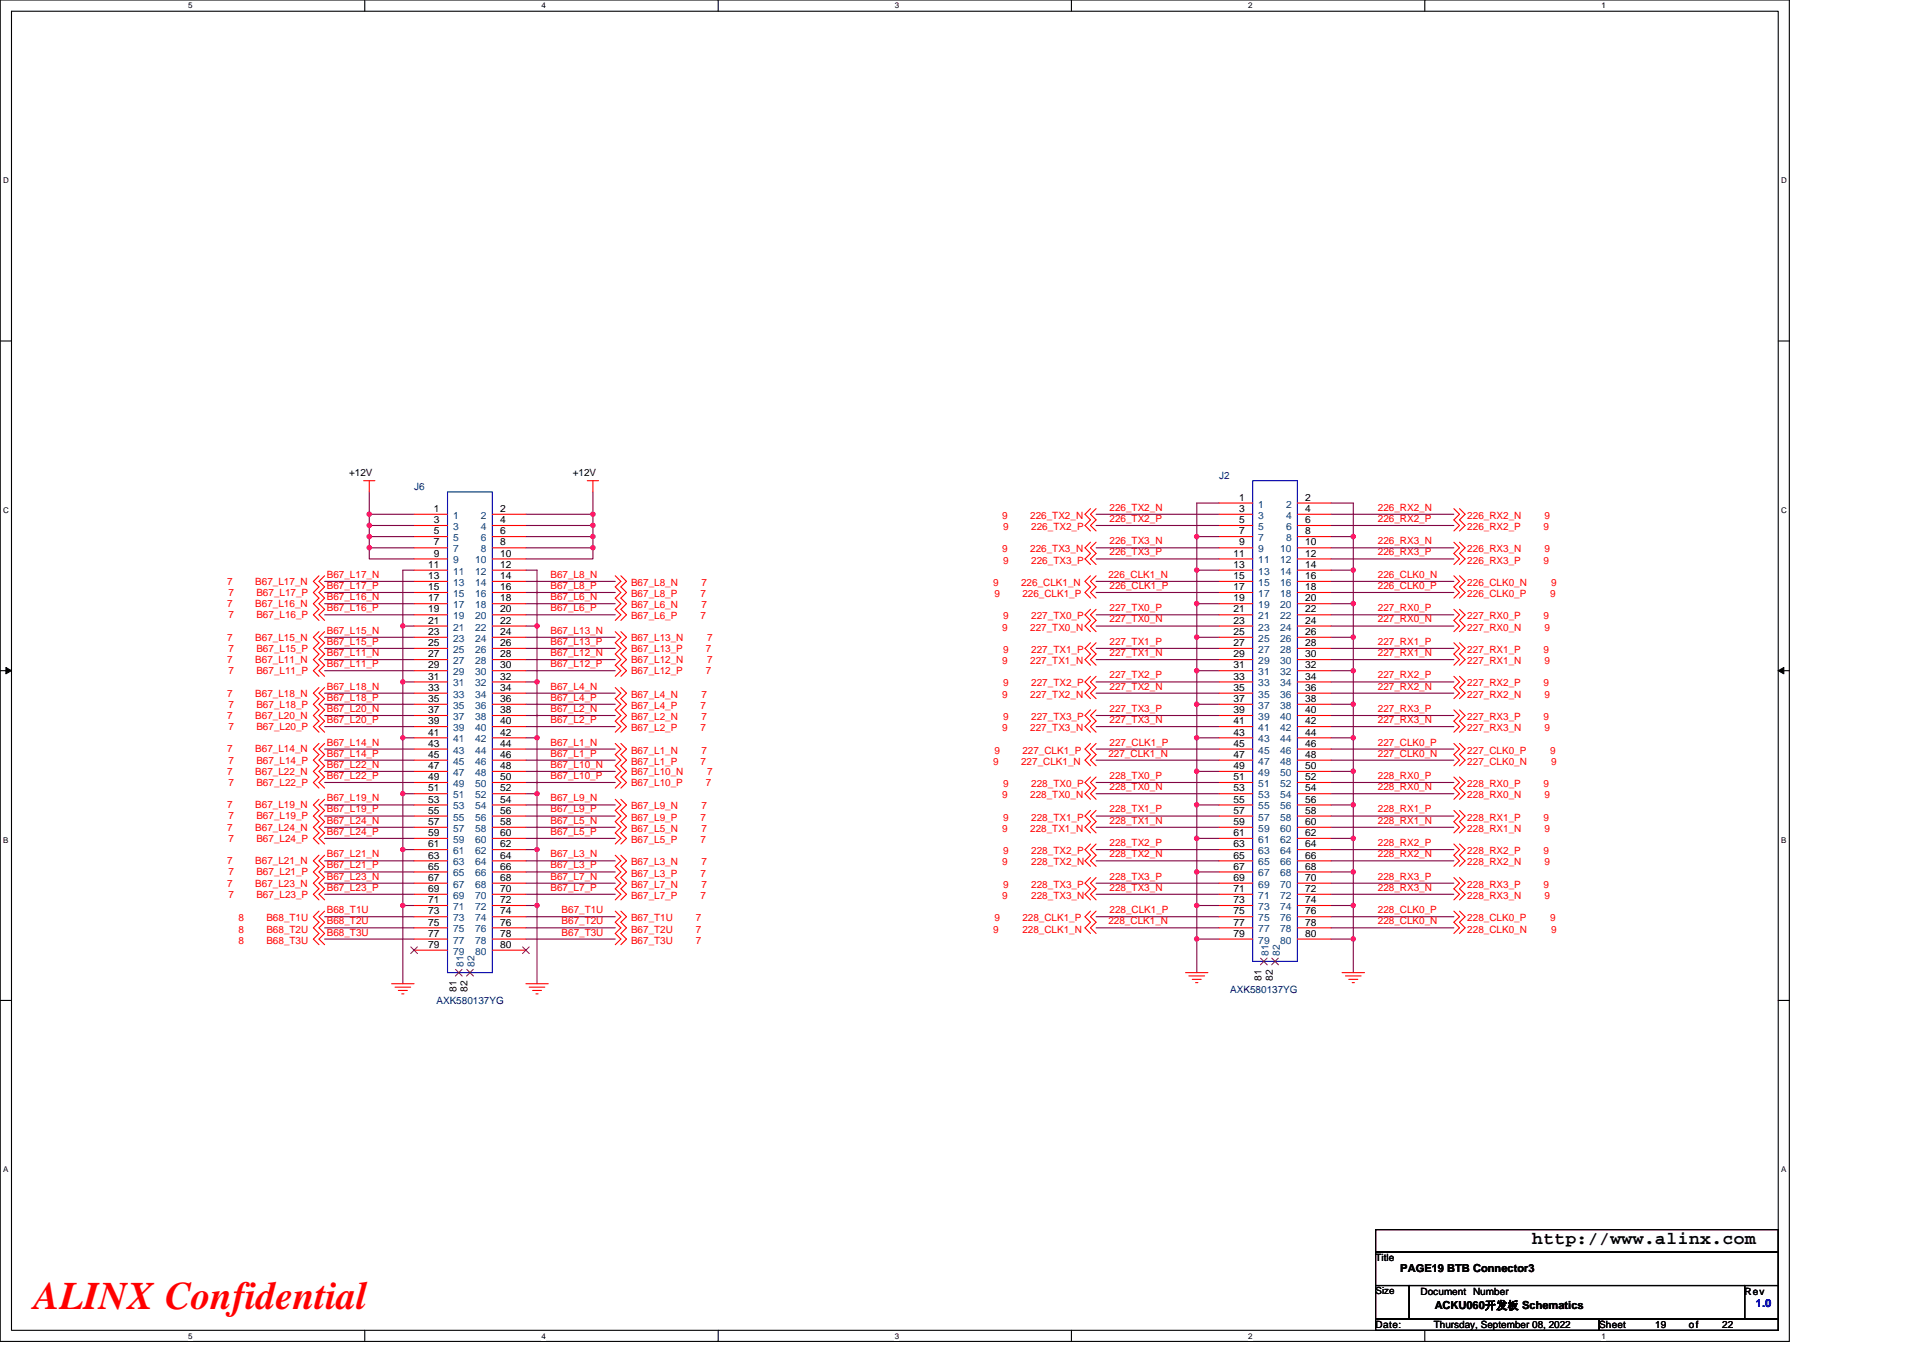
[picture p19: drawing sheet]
<svg xmlns="http://www.w3.org/2000/svg" width="297mm" height="210mm" viewBox="0 0 297 210" stroke-linecap="round" stroke-linejoin="round" font-family="sans-serif">
<defs><g id="words">
<text font-size="6" fill="#f00" x="5.2" y="202.3">ALINX Confidential</text>
<text font-size="2.8" x="236.7" y="192.3">http://www.alinx.com</text>
<g font-size="1.7">
<text x="216.3" y="196.6">PAGE19 BTB Connector3</text>
<text x="221.7" y="202.3">ACKU060开发板 Schematics</text>
</g>
<text font-size="1.7" fill="#00f" x="271.2" y="202">1.0</text>
<g font-size="1.5">
<text x="53.9" y="73.6">+12V</text>
<text x="88.5" y="73.6">+12V</text>
<text x="191.4" y="77.4">1</text>
<text x="201.6" y="77.4">2</text>
<text x="67" y="79.1">1</text>
<text x="67" y="80.8">3</text>
<text x="67" y="82.6">5</text>
<text x="77.3" y="79.1">2</text>
<text x="77.3" y="80.8">4</text>
<text x="77.3" y="82.6">6</text>
<text x="191.4" y="79.1">3</text>
<text x="191.4" y="80.8">5</text>
<text x="191.4" y="82.6">7</text>
<text x="201.6" y="79.1">4</text>
<text x="201.6" y="80.8">6</text>
<text x="201.6" y="82.6">8</text>
<text x="66.1" y="87.7">11</text>
<text x="66.1" y="89.5">13</text>
<text x="67" y="84.3">7</text>
<text x="67" y="86">9</text>
<text x="77.3" y="86">10</text>
<text x="77.3" y="87.7">12</text>
<text x="77.3" y="89.5">14</text>
<text x="77.3" y="84.3">8</text>
<text x="190.5" y="86">11</text>
<text x="190.5" y="87.7">13</text>
<text x="190.5" y="89.5">15</text>
<text x="191.4" y="84.3">9</text>
<text x="201.6" y="84.3">10</text>
<text x="201.6" y="86">12</text>
<text x="201.6" y="87.7">14</text>
<text x="201.6" y="89.5">16</text>
<text x="66.1" y="91.2">15</text>
<text x="66.1" y="92.9">17</text>
<text x="66.1" y="94.6">19</text>
<text x="77.3" y="91.2">16</text>
<text x="77.3" y="92.9">18</text>
<text x="77.3" y="94.6">20</text>
<text x="190.5" y="91.2">17</text>
<text x="190.5" y="92.9">19</text>
<text x="190.5" y="94.6">21</text>
<text x="201.6" y="91.2">18</text>
<text x="201.6" y="92.9">20</text>
<text x="201.6" y="94.6">22</text>
<text x="66.1" y="96.4">21</text>
<text x="66.1" y="98.1">23</text>
<text x="66.1" y="99.8">25</text>
<text x="66.1" y="101.6">27</text>
<text x="77.3" y="96.4">22</text>
<text x="77.3" y="98.1">24</text>
<text x="77.3" y="99.8">26</text>
<text x="77.3" y="101.6">28</text>
<text x="190.5" y="96.4">23</text>
<text x="190.5" y="98.1">25</text>
<text x="190.5" y="99.8">27</text>
<text x="190.5" y="101.6">29</text>
<text x="201.6" y="96.4">24</text>
<text x="201.6" y="98.1">26</text>
<text x="201.6" y="99.8">28</text>
<text x="201.6" y="101.6">30</text>
<text x="66.1" y="103.3">29</text>
<text x="66.1" y="105">31</text>
<text x="66.1" y="106.7">33</text>
<text x="77.3" y="103.3">30</text>
<text x="77.3" y="105">32</text>
<text x="77.3" y="106.7">34</text>
<text x="190.5" y="103.3">31</text>
<text x="190.5" y="105">33</text>
<text x="190.5" y="106.7">35</text>
<text x="201.6" y="103.3">32</text>
<text x="201.6" y="105">34</text>
<text x="201.6" y="106.7">36</text>
<text x="66.1" y="108.5">35</text>
<text x="66.1" y="110.2">37</text>
<text x="66.1" y="111.9">39</text>
<text x="66.1" y="113.6">41</text>
<text x="77.3" y="108.5">36</text>
<text x="77.3" y="110.2">38</text>
<text x="77.3" y="111.9">40</text>
<text x="77.3" y="113.6">42</text>
<text x="190.5" y="108.5">37</text>
<text x="190.5" y="110.2">39</text>
<text x="190.5" y="111.9">41</text>
<text x="190.5" y="113.6">43</text>
<text x="201.6" y="108.5">38</text>
<text x="201.6" y="110.2">40</text>
<text x="201.6" y="111.9">42</text>
<text x="201.6" y="113.6">44</text>
<text x="66.1" y="115.4">43</text>
<text x="66.1" y="117.1">45</text>
<text x="66.1" y="118.8">47</text>
<text x="77.3" y="115.4">44</text>
<text x="77.3" y="117.1">46</text>
<text x="77.3" y="118.8">48</text>
<text x="190.5" y="115.4">45</text>
<text x="190.5" y="117.1">47</text>
<text x="190.5" y="118.8">49</text>
<text x="201.6" y="115.4">46</text>
<text x="201.6" y="117.1">48</text>
<text x="201.6" y="118.8">50</text>
<text x="66.1" y="120.5">49</text>
<text x="66.1" y="122.3">51</text>
<text x="66.1" y="124">53</text>
<text x="66.1" y="125.7">55</text>
<text x="77.3" y="120.5">50</text>
<text x="77.3" y="122.3">52</text>
<text x="77.3" y="124">54</text>
<text x="77.3" y="125.7">56</text>
<text x="190.5" y="120.5">51</text>
<text x="190.5" y="122.3">53</text>
<text x="190.5" y="124">55</text>
<text x="190.5" y="125.7">57</text>
<text x="201.6" y="120.5">52</text>
<text x="201.6" y="122.3">54</text>
<text x="201.6" y="124">56</text>
<text x="201.6" y="125.7">58</text>
<text x="66.1" y="127.5">57</text>
<text x="66.1" y="129.2">59</text>
<text x="66.1" y="130.9">61</text>
<text x="77.3" y="127.5">58</text>
<text x="77.3" y="129.2">60</text>
<text x="77.3" y="130.9">62</text>
<text x="190.5" y="127.5">59</text>
<text x="190.5" y="129.2">61</text>
<text x="190.5" y="130.9">63</text>
<text x="201.6" y="127.5">60</text>
<text x="201.6" y="129.2">62</text>
<text x="201.6" y="130.9">64</text>
<text x="66.1" y="132.7">63</text>
<text x="66.1" y="134.4">65</text>
<text x="66.1" y="136.1">67</text>
<text x="66.1" y="137.8">69</text>
<text x="77.3" y="132.7">64</text>
<text x="77.3" y="134.4">66</text>
<text x="77.3" y="136.1">68</text>
<text x="77.3" y="137.8">70</text>
<text x="190.5" y="132.7">65</text>
<text x="190.5" y="134.4">67</text>
<text x="190.5" y="136.1">69</text>
<text x="190.5" y="137.8">71</text>
<text x="201.6" y="132.7">66</text>
<text x="201.6" y="134.4">68</text>
<text x="201.6" y="136.1">70</text>
<text x="201.6" y="137.8">72</text>
<text x="66.1" y="139.6">71</text>
<text x="66.1" y="141.3">73</text>
<text x="66.1" y="143">75</text>
<text x="77.3" y="139.6">72</text>
<text x="77.3" y="141.3">74</text>
<text x="77.3" y="143">76</text>
<text x="190.5" y="139.6">73</text>
<text x="190.5" y="141.3">75</text>
<text x="190.5" y="143">77</text>
<text x="201.6" y="139.6">74</text>
<text x="201.6" y="141.3">76</text>
<text x="201.6" y="143">78</text>
<text x="66.1" y="144.7">77</text>
<text x="66.1" y="146.5">79</text>
<text x="77.3" y="144.7">78</text>
<text x="77.3" y="146.5">80</text>
<text x="190.5" y="144.7">79</text>
<text x="201.6" y="144.7">80</text>
<text x="70.5" y="153.3" transform="rotate(-90 70.5 153.3)">81</text>
<text x="72.2" y="153.3" transform="rotate(-90 72.2 153.3)">82</text>
<text x="194.9" y="151.5" transform="rotate(-90 194.9 151.5)">81</text>
<text x="196.6" y="151.5" transform="rotate(-90 196.6 151.5)">82</text>
<text x="212.5" y="194.9">Title</text>
<text x="212.5" y="200">Size</text>
<text x="219.4" y="200">Document Number</text>
<text x="269.5" y="200">Rev</text>
<text x="212.5" y="205.2">Date:</text>
<text x="221.5" y="205.2">Thursday, September 08, 2022</text>
<text x="247" y="205.2">Sheet</text>
<text x="255.7" y="205.2">19</text>
<text x="260.9" y="205.2">of</text>
<text x="266" y="205.2">22</text>
</g>
<g font-size="1.5" fill="#000080">
<text x="64" y="75.7">J6</text>
<text x="188.3" y="74">J2</text>
<text x="67.4" y="155.1">AXK580137YG</text>
<text x="190" y="153.4">AXK580137YG</text>
</g>
<g font-size="1.5" fill="#004080">
<text x="70" y="80.2">1</text>
<text x="70" y="81.9">3</text>
<text x="70" y="83.6">5</text>
<text x="74.3" y="80.2">2</text>
<text x="74.3" y="81.9">4</text>
<text x="74.3" y="83.6">6</text>
<text x="194.4" y="78.4">1</text>
<text x="194.4" y="80.2">3</text>
<text x="194.4" y="81.9">5</text>
<text x="194.4" y="83.6">7</text>
<text x="198.6" y="78.4">2</text>
<text x="198.6" y="80.2">4</text>
<text x="198.6" y="81.9">6</text>
<text x="198.6" y="83.6">8</text>
<text x="70" y="85.3">7</text>
<text x="70" y="87.1">9</text>
<text x="70" y="88.8">11</text>
<text x="73.4" y="87.1">10</text>
<text x="73.4" y="88.8">12</text>
<text x="74.3" y="85.3">8</text>
<text x="194.4" y="85.3">9</text>
<text x="194.4" y="87.1">11</text>
<text x="194.4" y="88.8">13</text>
<text x="197.8" y="85.3">10</text>
<text x="197.8" y="87.1">12</text>
<text x="197.8" y="88.8">14</text>
<text x="70" y="90.5">13</text>
<text x="70" y="92.2">15</text>
<text x="70" y="94">17</text>
<text x="70" y="95.7">19</text>
<text x="73.4" y="90.5">14</text>
<text x="73.4" y="92.2">16</text>
<text x="73.4" y="94">18</text>
<text x="73.4" y="95.7">20</text>
<text x="194.4" y="90.5">15</text>
<text x="194.4" y="92.2">17</text>
<text x="194.4" y="94">19</text>
<text x="194.4" y="95.7">21</text>
<text x="197.8" y="90.5">16</text>
<text x="197.8" y="92.2">18</text>
<text x="197.8" y="94">20</text>
<text x="197.8" y="95.7">22</text>
<text x="70" y="97.4">21</text>
<text x="70" y="99.2">23</text>
<text x="70" y="100.9">25</text>
<text x="73.4" y="97.4">22</text>
<text x="73.4" y="99.2">24</text>
<text x="73.4" y="100.9">26</text>
<text x="194.4" y="97.4">23</text>
<text x="194.4" y="99.2">25</text>
<text x="194.4" y="100.9">27</text>
<text x="197.8" y="97.4">24</text>
<text x="197.8" y="99.2">26</text>
<text x="197.8" y="100.9">28</text>
<text x="70" y="102.6">27</text>
<text x="70" y="104.3">29</text>
<text x="70" y="106.1">31</text>
<text x="70" y="107.8">33</text>
<text x="73.4" y="102.6">28</text>
<text x="73.4" y="104.3">30</text>
<text x="73.4" y="106.1">32</text>
<text x="73.4" y="107.8">34</text>
<text x="194.4" y="102.6">29</text>
<text x="194.4" y="104.3">31</text>
<text x="194.4" y="106.1">33</text>
<text x="194.4" y="107.8">35</text>
<text x="197.8" y="102.6">30</text>
<text x="197.8" y="104.3">32</text>
<text x="197.8" y="106.1">34</text>
<text x="197.8" y="107.8">36</text>
<text x="70" y="109.5">35</text>
<text x="70" y="111.3">37</text>
<text x="70" y="113">39</text>
<text x="73.4" y="109.5">36</text>
<text x="73.4" y="111.3">38</text>
<text x="73.4" y="113">40</text>
<text x="194.4" y="109.5">37</text>
<text x="194.4" y="111.3">39</text>
<text x="194.4" y="113">41</text>
<text x="197.8" y="109.5">38</text>
<text x="197.8" y="111.3">40</text>
<text x="197.8" y="113">42</text>
<text x="70" y="114.7">41</text>
<text x="70" y="116.4">43</text>
<text x="70" y="118.2">45</text>
<text x="70" y="119.9">47</text>
<text x="73.4" y="114.7">42</text>
<text x="73.4" y="116.4">44</text>
<text x="73.4" y="118.2">46</text>
<text x="73.4" y="119.9">48</text>
<text x="194.4" y="114.7">43</text>
<text x="194.4" y="116.4">45</text>
<text x="194.4" y="118.2">47</text>
<text x="194.4" y="119.9">49</text>
<text x="197.8" y="114.7">44</text>
<text x="197.8" y="116.4">46</text>
<text x="197.8" y="118.2">48</text>
<text x="197.8" y="119.9">50</text>
<text x="70" y="121.6">49</text>
<text x="70" y="123.3">51</text>
<text x="70" y="125.1">53</text>
<text x="73.4" y="121.6">50</text>
<text x="73.4" y="123.3">52</text>
<text x="73.4" y="125.1">54</text>
<text x="194.4" y="121.6">51</text>
<text x="194.4" y="123.3">53</text>
<text x="194.4" y="125.1">55</text>
<text x="197.8" y="121.6">52</text>
<text x="197.8" y="123.3">54</text>
<text x="197.8" y="125.1">56</text>
<text x="70" y="126.8">55</text>
<text x="70" y="128.5">57</text>
<text x="70" y="130.2">59</text>
<text x="70" y="132">61</text>
<text x="73.4" y="126.8">56</text>
<text x="73.4" y="128.5">58</text>
<text x="73.4" y="130.2">60</text>
<text x="73.4" y="132">62</text>
<text x="194.4" y="126.8">57</text>
<text x="194.4" y="128.5">59</text>
<text x="194.4" y="130.2">61</text>
<text x="194.4" y="132">63</text>
<text x="197.8" y="126.8">58</text>
<text x="197.8" y="128.5">60</text>
<text x="197.8" y="130.2">62</text>
<text x="197.8" y="132">64</text>
<text x="70" y="133.7">63</text>
<text x="70" y="135.4">65</text>
<text x="70" y="137.2">67</text>
<text x="73.4" y="133.7">64</text>
<text x="73.4" y="135.4">66</text>
<text x="73.4" y="137.2">68</text>
<text x="194.4" y="133.7">65</text>
<text x="194.4" y="135.4">67</text>
<text x="194.4" y="137.2">69</text>
<text x="197.8" y="133.7">66</text>
<text x="197.8" y="135.4">68</text>
<text x="197.8" y="137.2">70</text>
<text x="70" y="138.9">69</text>
<text x="70" y="140.6">71</text>
<text x="70" y="142.3">73</text>
<text x="73.4" y="138.9">70</text>
<text x="73.4" y="140.6">72</text>
<text x="73.4" y="142.3">74</text>
<text x="194.4" y="138.9">71</text>
<text x="194.4" y="140.6">73</text>
<text x="194.4" y="142.3">75</text>
<text x="197.8" y="138.9">72</text>
<text x="197.8" y="140.6">74</text>
<text x="197.8" y="142.3">76</text>
<text x="70" y="144.1">75</text>
<text x="70" y="145.8">77</text>
<text x="70" y="147.5">79</text>
<text x="71.6" y="149.4" transform="rotate(-90 71.6 149.4)">81</text>
<text x="73.3" y="149.4" transform="rotate(-90 73.3 149.4)">82</text>
<text x="73.4" y="144.1">76</text>
<text x="73.4" y="145.8">78</text>
<text x="73.4" y="147.5">80</text>
<text x="194.4" y="144.1">77</text>
<text x="194.4" y="145.8">79</text>
<text x="195.9" y="147.7" transform="rotate(-90 195.9 147.7)">81</text>
<text x="197.7" y="147.7" transform="rotate(-90 197.7 147.7)">82</text>
<text x="197.8" y="144.1">78</text>
<text x="197.8" y="145.8">80</text>
</g>
<g font-size="1.5" fill="#f00">
<text x="154.8" y="80.2">9</text>
<text x="155" y="81.9">9</text>
<text x="159.1" y="80.2">226_TX2_N</text>
<text x="159.3" y="81.9">226_TX2_P</text>
<text x="171.4" y="80.6">226_TX2_P</text>
<text x="171.4" y="78.9">226_TX2_N</text>
<text x="212.8" y="80.6">226_RX2_P</text>
<text x="212.8" y="78.9">226_RX2_N</text>
<text x="226.6" y="81.9">226_RX2_P</text>
<text x="226.6" y="80.2">226_RX2_N</text>
<text x="238.4" y="81.9">9</text>
<text x="238.6" y="80.2">9</text>
<text x="50.5" y="89.3">B67_L17_N</text>
<text x="85" y="89.3">B67_L8_N</text>
<text x="154.8" y="85.3">9</text>
<text x="155" y="87.1">9</text>
<text x="159.1" y="85.3">226_TX3_N</text>
<text x="159.3" y="87.1">226_TX3_P</text>
<text x="171.2" y="89.3">226_CLK1_N</text>
<text x="171.4" y="85.8">226_TX3_P</text>
<text x="171.4" y="84.1">226_TX3_N</text>
<text x="212.8" y="85.8">226_RX3_P</text>
<text x="212.8" y="84.1">226_RX3_N</text>
<text x="212.8" y="89.3">226_CLK0_N</text>
<text x="226.6" y="87.1">226_RX3_P</text>
<text x="226.6" y="85.3">226_RX3_N</text>
<text x="238.4" y="87.1">9</text>
<text x="238.6" y="85.3">9</text>
<text x="35.1" y="93.8">7</text>
<text x="35.1" y="90.4">7</text>
<text x="35.3" y="95.5">7</text>
<text x="35.3" y="92.1">7</text>
<text x="39.4" y="93.8">B67_L16_N</text>
<text x="39.4" y="90.4">B67_L17_N</text>
<text x="39.6" y="95.5">B67_L16_P</text>
<text x="39.6" y="92.1">B67_L17_P</text>
<text x="50.5" y="94.4">B67_L16_P</text>
<text x="50.5" y="92.7">B67_L16_N</text>
<text x="50.5" y="91">B67_L17_P</text>
<text x="85" y="91">B67_L8_P</text>
<text x="85" y="94.4">B67_L6_P</text>
<text x="85" y="92.7">B67_L6_N</text>
<text x="97.5" y="92.3">B67_L8_P</text>
<text x="97.5" y="90.5">B67_L8_N</text>
<text x="97.5" y="95.7">B67_L6_P</text>
<text x="97.5" y="94">B67_L6_N</text>
<text x="108.2" y="92.3">7</text>
<text x="108.2" y="95.7">7</text>
<text x="108.3" y="90.5">7</text>
<text x="108.3" y="94">7</text>
<text x="153.4" y="90.5">9</text>
<text x="153.6" y="92.3">9</text>
<text x="155" y="95.7">9</text>
<text x="157.7" y="90.5">226_CLK1_N</text>
<text x="157.9" y="92.3">226_CLK1_P</text>
<text x="159.3" y="95.7">227_TX0_P</text>
<text x="171.4" y="94.4">227_TX0_P</text>
<text x="171.4" y="91">226_CLK1_P</text>
<text x="212.8" y="94.4">227_RX0_P</text>
<text x="212.8" y="91">226_CLK0_P</text>
<text x="226.6" y="95.7">227_RX0_P</text>
<text x="226.6" y="92.3">226_CLK0_P</text>
<text x="226.6" y="90.5">226_CLK0_N</text>
<text x="238.4" y="95.7">9</text>
<text x="239.4" y="92.3">9</text>
<text x="239.6" y="90.5">9</text>
<text x="35.1" y="99">7</text>
<text x="35.3" y="100.7">7</text>
<text x="39.4" y="99">B67_L15_N</text>
<text x="39.6" y="100.7">B67_L15_P</text>
<text x="50.5" y="101.4">B67_L11_N</text>
<text x="50.5" y="99.6">B67_L15_P</text>
<text x="50.5" y="97.9">B67_L15_N</text>
<text x="85" y="101.4">B67_L12_N</text>
<text x="85" y="99.6">B67_L13_P</text>
<text x="85" y="97.9">B67_L13_N</text>
<text x="97.5" y="100.7">B67_L13_P</text>
<text x="97.5" y="99">B67_L13_N</text>
<text x="109" y="100.7">7</text>
<text x="109.2" y="99">7</text>
<text x="154.8" y="97.4">9</text>
<text x="155" y="100.9">9</text>
<text x="159.1" y="97.4">227_TX0_N</text>
<text x="159.3" y="100.9">227_TX1_P</text>
<text x="171.4" y="96.2">227_TX0_N</text>
<text x="171.4" y="99.6">227_TX1_P</text>
<text x="171.4" y="101.4">227_TX1_N</text>
<text x="212.8" y="99.6">227_RX1_P</text>
<text x="212.8" y="96.2">227_RX0_N</text>
<text x="212.8" y="101.4">227_RX1_N</text>
<text x="226.6" y="97.4">227_RX0_N</text>
<text x="226.6" y="100.9">227_RX1_P</text>
<text x="238.4" y="100.9">9</text>
<text x="238.6" y="97.4">9</text>
<text x="35.1" y="102.4">7</text>
<text x="35.1" y="107.6">7</text>
<text x="35.3" y="104.2">7</text>
<text x="39.4" y="102.4">B67_L11_N</text>
<text x="39.4" y="107.6">B67_L18_N</text>
<text x="39.6" y="104.2">B67_L11_P</text>
<text x="50.5" y="103.1">B67_L11_P</text>
<text x="50.5" y="106.6">B67_L18_N</text>
<text x="85" y="103.1">B67_L12_P</text>
<text x="85" y="106.6">B67_L4_N</text>
<text x="97.5" y="104.2">B67_L12_P</text>
<text x="97.5" y="102.4">B67_L12_N</text>
<text x="97.5" y="107.8">B67_L4_N</text>
<text x="108.3" y="107.8">7</text>
<text x="109" y="104.2">7</text>
<text x="109.2" y="102.4">7</text>
<text x="154.8" y="102.6">9</text>
<text x="154.8" y="107.8">9</text>
<text x="155" y="106.1">9</text>
<text x="159.1" y="102.6">227_TX1_N</text>
<text x="159.1" y="107.8">227_TX2_N</text>
<text x="159.3" y="106.1">227_TX2_P</text>
<text x="171.4" y="104.8">227_TX2_P</text>
<text x="171.4" y="106.6">227_TX2_N</text>
<text x="212.8" y="104.8">227_RX2_P</text>
<text x="212.8" y="106.6">227_RX2_N</text>
<text x="226.6" y="102.6">227_RX1_N</text>
<text x="226.6" y="106.1">227_RX2_P</text>
<text x="226.6" y="107.8">227_RX2_N</text>
<text x="238.4" y="106.1">9</text>
<text x="238.6" y="102.6">9</text>
<text x="238.6" y="107.8">9</text>
<text x="35.1" y="111.1">7</text>
<text x="35.3" y="112.8">7</text>
<text x="35.3" y="109.3">7</text>
<text x="39.4" y="111.1">B67_L20_N</text>
<text x="39.6" y="112.8">B67_L20_P</text>
<text x="39.6" y="109.3">B67_L18_P</text>
<text x="50.5" y="111.7">B67_L20_P</text>
<text x="50.5" y="110">B67_L20_N</text>
<text x="50.5" y="108.3">B67_L18_P</text>
<text x="85" y="111.7">B67_L2_P</text>
<text x="85" y="110">B67_L2_N</text>
<text x="85" y="108.3">B67_L4_P</text>
<text x="97.5" y="113">B67_L2_P</text>
<text x="97.5" y="111.3">B67_L2_N</text>
<text x="97.5" y="109.5">B67_L4_P</text>
<text x="108.2" y="113">7</text>
<text x="108.2" y="109.5">7</text>
<text x="108.3" y="111.3">7</text>
<text x="154.8" y="113">9</text>
<text x="155" y="111.3">9</text>
<text x="159.1" y="113">227_TX3_N</text>
<text x="159.3" y="111.3">227_TX3_P</text>
<text x="171.4" y="110">227_TX3_P</text>
<text x="171.4" y="111.7">227_TX3_N</text>
<text x="212.8" y="110">227_RX3_P</text>
<text x="212.8" y="111.7">227_RX3_N</text>
<text x="226.6" y="111.3">227_RX3_P</text>
<text x="226.6" y="113">227_RX3_N</text>
<text x="238.4" y="111.3">9</text>
<text x="238.6" y="113">9</text>
<text x="35.1" y="116.3">7</text>
<text x="35.1" y="119.7">7</text>
<text x="35.3" y="118">7</text>
<text x="39.4" y="116.3">B67_L14_N</text>
<text x="39.4" y="119.7">B67_L22_N</text>
<text x="39.6" y="118">B67_L14_P</text>
<text x="50.5" y="116.9">B67_L14_P</text>
<text x="50.5" y="115.2">B67_L14_N</text>
<text x="50.5" y="118.6">B67_L22_N</text>
<text x="85" y="115.2">B67_L1_N</text>
<text x="85" y="116.9">B67_L1_P</text>
<text x="85" y="118.6">B67_L10_N</text>
<text x="97.5" y="118.2">B67_L1_P</text>
<text x="97.5" y="116.4">B67_L1_N</text>
<text x="97.5" y="119.7">B67_L10_N</text>
<text x="108.2" y="118.2">7</text>
<text x="108.3" y="116.4">7</text>
<text x="109.2" y="119.7">7</text>
<text x="153.4" y="118.2">9</text>
<text x="153.6" y="116.4">9</text>
<text x="157.7" y="118.2">227_CLK1_N</text>
<text x="157.9" y="116.4">227_CLK1_P</text>
<text x="171.2" y="116.9">227_CLK1_N</text>
<text x="171.4" y="115.2">227_CLK1_P</text>
<text x="212.8" y="115.2">227_CLK0_P</text>
<text x="212.8" y="116.9">227_CLK0_N</text>
<text x="226.6" y="116.4">227_CLK0_P</text>
<text x="226.6" y="118.2">227_CLK0_N</text>
<text x="239.4" y="116.4">9</text>
<text x="239.6" y="118.2">9</text>
<text x="35.1" y="124.9">7</text>
<text x="35.3" y="121.5">7</text>
<text x="39.4" y="124.9">B67_L19_N</text>
<text x="39.6" y="121.5">B67_L22_P</text>
<text x="50.5" y="125.5">B67_L19_P</text>
<text x="50.5" y="123.8">B67_L19_N</text>
<text x="50.5" y="120.4">B67_L22_P</text>
<text x="85" y="125.5">B67_L9_P</text>
<text x="85" y="120.4">B67_L10_P</text>
<text x="85" y="123.8">B67_L9_N</text>
<text x="97.5" y="121.5">B67_L10_P</text>
<text x="97.5" y="125.1">B67_L9_N</text>
<text x="108.3" y="125.1">7</text>
<text x="109" y="121.5">7</text>
<text x="154.8" y="123.3">9</text>
<text x="155" y="121.6">9</text>
<text x="159.1" y="123.3">228_TX0_N</text>
<text x="159.3" y="121.6">228_TX0_P</text>
<text x="171.4" y="120.4">228_TX0_P</text>
<text x="171.4" y="122.1">228_TX0_N</text>
<text x="171.4" y="125.5">228_TX1_P</text>
<text x="212.8" y="125.5">228_RX1_P</text>
<text x="212.8" y="120.4">228_RX0_P</text>
<text x="212.8" y="122.1">228_RX0_N</text>
<text x="226.6" y="121.6">228_RX0_P</text>
<text x="226.6" y="123.3">228_RX0_N</text>
<text x="238.4" y="121.6">9</text>
<text x="238.6" y="123.3">9</text>
<text x="35.1" y="128.4">7</text>
<text x="35.3" y="126.6">7</text>
<text x="35.3" y="130.1">7</text>
<text x="39.4" y="128.4">B67_L24_N</text>
<text x="39.6" y="126.6">B67_L19_P</text>
<text x="39.6" y="130.1">B67_L24_P</text>
<text x="50.5" y="129">B67_L24_P</text>
<text x="50.5" y="127.3">B67_L24_N</text>
<text x="85" y="129">B67_L5_P</text>
<text x="85" y="127.3">B67_L5_N</text>
<text x="97.5" y="128.5">B67_L5_N</text>
<text x="97.5" y="130.3">B67_L5_P</text>
<text x="97.5" y="126.8">B67_L9_P</text>
<text x="108.2" y="130.3">7</text>
<text x="108.2" y="126.8">7</text>
<text x="108.3" y="128.5">7</text>
<text x="154.8" y="128.5">9</text>
<text x="155" y="126.8">9</text>
<text x="155" y="132">9</text>
<text x="159.1" y="128.5">228_TX1_N</text>
<text x="159.3" y="126.8">228_TX1_P</text>
<text x="159.3" y="132">228_TX2_P</text>
<text x="171.4" y="127.3">228_TX1_N</text>
<text x="171.4" y="130.7">228_TX2_P</text>
<text x="212.8" y="127.3">228_RX1_N</text>
<text x="212.8" y="130.7">228_RX2_P</text>
<text x="226.6" y="126.8">228_RX1_P</text>
<text x="226.6" y="128.5">228_RX1_N</text>
<text x="226.6" y="132">228_RX2_P</text>
<text x="238.4" y="126.8">9</text>
<text x="238.4" y="132">9</text>
<text x="238.6" y="128.5">9</text>
<text x="35.1" y="137">7</text>
<text x="35.1" y="133.5">7</text>
<text x="35.3" y="135.3">7</text>
<text x="39.4" y="137">B67_L23_N</text>
<text x="39.4" y="133.5">B67_L21_N</text>
<text x="39.6" y="135.3">B67_L21_P</text>
<text x="50.5" y="137.6">B67_L23_P</text>
<text x="50.5" y="135.9">B67_L23_N</text>
<text x="50.5" y="132.5">B67_L21_N</text>
<text x="50.5" y="134.2">B67_L21_P</text>
<text x="85" y="137.6">B67_L7_P</text>
<text x="85" y="135.9">B67_L7_N</text>
<text x="85" y="134.2">B67_L3_P</text>
<text x="85" y="132.5">B67_L3_N</text>
<text x="97.5" y="137.2">B67_L7_N</text>
<text x="97.5" y="135.4">B67_L3_P</text>
<text x="97.5" y="133.7">B67_L3_N</text>
<text x="108.2" y="135.4">7</text>
<text x="108.3" y="137.2">7</text>
<text x="108.3" y="133.7">7</text>
<text x="154.8" y="133.7">9</text>
<text x="155" y="137.2">9</text>
<text x="159.3" y="133.7">228_TX2_N</text>
<text x="159.3" y="137.2">228_TX3_P</text>
<text x="171.4" y="132.5">228_TX2_N</text>
<text x="171.4" y="135.9">228_TX3_P</text>
<text x="171.4" y="137.6">228_TX3_N</text>
<text x="212.8" y="132.5">228_RX2_N</text>
<text x="212.8" y="135.9">228_RX3_P</text>
<text x="212.8" y="137.6">228_RX3_N</text>
<text x="226.6" y="133.7">228_RX2_N</text>
<text x="226.6" y="137.2">228_RX3_P</text>
<text x="238.4" y="137.2">9</text>
<text x="238.6" y="133.7">9</text>
<text x="35.3" y="138.7">7</text>
<text x="36.8" y="142.3">8</text>
<text x="39.6" y="138.7">B67_L23_P</text>
<text x="41.1" y="142.3">B68_T1U</text>
<text x="50.5" y="141.1">B68_T1U</text>
<text x="50.5" y="142.8">B68_T2U</text>
<text x="86.7" y="142.8">B67_T2U</text>
<text x="86.7" y="141.1">B67_T1U</text>
<text x="97.5" y="138.9">B67_L7_P</text>
<text x="97.5" y="142.3">B67_T1U</text>
<text x="107.5" y="142.3">7</text>
<text x="108.2" y="138.9">7</text>
<text x="153.6" y="142.3">9</text>
<text x="154.8" y="138.9">9</text>
<text x="157.9" y="142.3">228_CLK1_P</text>
<text x="159.3" y="138.9">228_TX3_N</text>
<text x="171.2" y="142.8">228_CLK1_N</text>
<text x="171.4" y="141.1">228_CLK1_P</text>
<text x="212.8" y="141.1">228_CLK0_P</text>
<text x="212.8" y="142.8">228_CLK0_N</text>
<text x="226.6" y="138.9">228_RX3_N</text>
<text x="226.6" y="142.3">228_CLK0_P</text>
<text x="238.6" y="138.9">9</text>
<text x="239.4" y="142.3">9</text>
<text x="36.8" y="144.1">8</text>
<text x="36.8" y="145.8">8</text>
<text x="41.1" y="144.1">B68_T2U</text>
<text x="41.1" y="145.8">B68_T3U</text>
<text x="50.5" y="144.5">B68_T3U</text>
<text x="86.7" y="144.5">B67_T3U</text>
<text x="97.5" y="144.1">B67_T2U</text>
<text x="97.5" y="145.8">B67_T3U</text>
<text x="107.5" y="144.1">7</text>
<text x="107.5" y="145.8">7</text>
<text x="153.4" y="144.1">9</text>
<text x="157.9" y="144.1">228_CLK1_N</text>
<text x="226.6" y="144.1">228_CLK0_N</text>
<text x="239.6" y="144.1">9</text>
</g>
<g font-size="1.2">
<text x="29.1" y="1.3">5</text>
<text x="83.6" y="1.3">4</text>
<text x="138.2" y="1.3">3</text>
<text x="192.8" y="1.3">2</text>
<text x="247.4" y="1.3">1</text>
<text x=".5" y="28.3">D</text>
<text x="275.1" y="28.3">D</text>
<text x=".5" y="79.2">C</text>
<text x="275.1" y="79.2">C</text>
<text x=".5" y="130.2">B</text>
<text x="275.1" y="130.2">B</text>
<text x=".5" y="181.1">A</text>
<text x="275.1" y="181.1">A</text>
<text x="29.1" y="206.8">5</text>
<text x="83.6" y="206.8">4</text>
<text x="138.2" y="206.8">3</text>
<text x="192.8" y="206.8">2</text>
<text x="247.4" y="206.8">1</text>
</g>
</g></defs>
<path d="M0 0h276.4v207.3h-276.4zM1.8 1.7h272.9v203.8h-272.9z" fill="none" stroke="#000" stroke-width=".17"/>
<g fill="#fff">
<path d="M29.1 .2h.6v1.4h-.6z"/>
<path d="M29.1 205.7h.6v1.4h-.6z"/>
</g>
<path d="M56.3 0v1.7M56.3 205.5v1.8" fill="none" stroke="#000" stroke-width=".17"/>
<g fill="#fff">
<path d="M83.6 .2h.7v1.4h-.7z"/>
<path d="M83.6 205.7h.7v1.4h-.7z"/>
</g>
<path d="M110.9 0v1.7M110.9 205.5v1.8" fill="none" stroke="#000" stroke-width=".17"/>
<g fill="#fff">
<path d="M138.2 .2h.7v1.4h-.7z"/>
<path d="M138.2 205.7h.7v1.4h-.7z"/>
</g>
<path d="M165.5 0v1.7M165.5 205.5v1.8" fill="none" stroke="#000" stroke-width=".17"/>
<g fill="#fff">
<path d="M192.8 .2h.6v1.4h-.6z"/>
<path d="M192.8 205.7h.6v1.4h-.6z"/>
</g>
<path d="M220.1 0v1.7M220.1 205.5v1.8" fill="none" stroke="#000" stroke-width=".17"/>
<g fill="#fff">
<path d="M247.4 .2h.6v1.4h-.6z"/>
<path d="M247.4 205.7h.6v1.4h-.6z"/>
<path d="M.5 27.2h.8v1.4h-.8z"/>
<path d="M275.1 27.2h.9v1.4h-.9z"/>
<path d="M.5 78.1h.8v1.4h-.8z"/>
<path d="M275.1 78.1h.9v1.4h-.9z"/>
</g>
<path d="M0 52.7h1.8M274.7 52.7h1.7" fill="none" stroke="#000" stroke-width=".17"/>
<g fill="#fff">
<path d="M.5 129.1h.8v1.4h-.8z"/>
<path d="M275.1 129.1h.8v1.4h-.8z"/>
</g>
<path d="M0 103.6h1.8M274.7 103.6h1.7" fill="none" stroke="#000" stroke-width=".17"/>
<path d="M.9 103.1l.9 .5-.9 .5zM274.7 103.6l.8-.5v1z" fill="#000" stroke="#000" stroke-width=".15"/>
<g fill="#fff">
<path d="M.5 180h.8v1.4h-.8z"/>
<path d="M275.1 180h.8v1.4h-.8z"/>
</g>
<path d="M0 154.6h1.8M274.7 154.6h1.7M212.5 190h62.2v3.5h-62.2zM212.5 193.5h62.2v5.1h-62.2zM212.5 198.6h5.2v5.2h-5.2zM217.7 198.6h51.8v5.2h-51.8zM269.5 198.6h5.2v5.2h-5.2zM212.5 203.8h34.5v1.7h-34.5zM247 203.8h27.7v1.7h-27.7z" fill="none" stroke="#000" stroke-width=".17"/>
<g fill="none" stroke="#800040" stroke-width=".17">
<path d="M57 76v3.5h7M57 79.5v1.7h7M81.2 79.5h10.4M91.6 76v3.5M91.6 79.5v1.7M169.3 79.5h19M188.3 77.7h-3.4v5.2M205.6 77.7h3.4v5.2M205.6 79.5h19M50.1 95h13.9M50.1 98.5h13.9M50.1 93.3h13.9"/>
<path d="M50.1 91.5h13.9M50.1 89.8h13.9M57 82.9v1.7h7M57 84.6v1.8h7M57 81.2v1.7M57 82.9h7M62.2 96.7h1.8M62.2 96.7v8.7M64 88.1h-1.8v8.6M81.2 81.2h10.4M81.2 82.9h10.4M81.2 84.6h10.4"/>
<path d="M81.2 91.5h13.8M81.2 89.8h13.8M81.2 95h13.8M81.2 93.3h13.8M81.2 98.5h13.8M81.2 96.7h1.7M81.2 88.1h1.7v8.6M82.9 96.7v8.7M91.6 81.2v1.7M91.6 82.9v1.7M91.6 84.6v1.8h-10.4M169.3 95h19"/>
<path d="M169.3 96.7h19M169.3 81.2h19M169.3 86.4h19M169.3 84.6h19M169.3 91.5h19M169.3 89.8h19M184.9 93.3v5.2M184.9 98.5v5.1M184.9 98.5h3.4M188.3 88.1h-3.4v5.2h3.4M188.3 82.9h-3.4v5.2M205.6 98.5h3.4"/>
<path d="M205.6 93.3h3.4M205.6 88.1h3.4M205.6 82.9h3.4M205.6 95h19M205.6 96.7h19M205.6 81.2h19M205.6 86.4h19M205.6 84.6h19M205.6 91.5h19M205.6 89.8h19M209 98.5v5.1M209 93.3v5.2"/>
<path d="M209 88.1v5.2M209 82.9v5.2M50.1 103.6h13.9M50.1 101.9h13.9M50.1 100.2h13.9M50.1 112.3h13.9M50.1 110.6h13.9M50.1 117.5h13.9M50.1 115.7h13.9M50.1 108.8h13.9M50.1 107.1h13.9M50.1 119.2h13.9"/>
<path d="M62.2 114h1.8M62.2 105.4h1.8M62.2 114v8.6M62.2 105.4v8.6M81.2 103.6h13.8M81.2 101.9h13.8M81.2 112.3h13.8M81.2 110.6h13.8M81.2 115.7h13.8M81.2 117.5h13.8M81.2 119.2h13.8M81.2 100.2h13.8"/>
<path d="M81.2 108.8h13.8M81.2 107.1h13.8M81.2 114h1.7M81.2 105.4h1.7v8.6M82.9 114v8.6M169.3 100.2h19M169.3 101.9h19M169.3 105.4h19M169.3 107.1h19M169.3 110.6h19M169.3 112.3h19M169.3 115.7h19"/>
<path d="M169.3 117.5h19M184.9 114h3.4M184.9 114v5.2M184.9 119.2v5.2M184.9 119.2h3.4M188.3 108.8h-3.4v5.2M188.3 103.6h-3.4v5.2M205.6 119.2h3.4M205.6 114h3.4M205.6 108.8h3.4v5.2M205.6 103.6h3.4v5.2M205.6 100.2h19"/>
<path d="M205.6 101.9h19M205.6 105.4h19M205.6 107.1h19M205.6 110.6h19M205.6 112.3h19M205.6 115.7h19M205.6 117.5h19M209 119.2v5.2M209 114v5.2M50.1 129.5h13.9M50.1 127.8h13.9M50.1 126.1h13.9"/>
<path d="M50.1 124.4h13.9M50.1 138.2h13.9M50.1 136.5h13.9M50.1 120.9h13.9M50.1 133h13.9M50.1 134.7h13.9M62.2 131.3v8.6h1.8M62.2 131.3h1.8M62.2 122.6h1.8M62.2 139.9v12.1M62.2 122.6v8.7M81.2 136.5h13.8"/>
<path d="M81.2 129.5h13.8M81.2 127.8h13.8M81.2 126.1h13.8M81.2 120.9h13.8M81.2 124.4h13.8M81.2 134.7h13.8M81.2 133h13.8M81.2 131.3h1.7M81.2 122.6h1.7M81.2 139.9h1.7M81.2 138.2h13.8M82.9 122.6v8.7"/>
<path d="M82.9 139.9v12.1M82.9 131.3v8.6M169.3 120.9h19M169.3 122.6h19M169.3 126.1h19M169.3 127.8h19M169.3 131.3h19M169.3 133h19M169.3 136.5h19M169.3 138.2h19M188.3 129.5h-3.4v5.2M188.3 134.7h-3.4v5.2"/>
<path d="M188.3 139.9h-3.4v5.2M188.3 124.4h-3.4v5.1M205.6 139.9h3.4M205.6 134.7h3.4M205.6 129.5h3.4M205.6 124.4h3.4M205.6 126.1h19M205.6 127.8h19M205.6 131.3h19M205.6 133h19M205.6 136.5h19M205.6 138.2h19"/>
<path d="M205.6 120.9h19M205.6 122.6h19M209 139.9v5.2M209 134.7v5.2M209 129.5v5.2M209 124.4v5.1M50.1 141.6h13.9M50.1 143.4h13.9M50.1 145.1h13.9M81.2 145.1h13.8M81.2 143.4h13.8M81.2 141.6h13.8"/>
<path d="M169.3 141.6h19M169.3 143.4h19M188.3 145.1h-3.4v5.2M205.6 145.1h3.4M205.6 141.6h19M205.6 143.4h19M209 145.1v5.2"/>
</g>
<g fill="#f0f" stroke="#f0f" stroke-width=".17">
<circle cx="62.2" cy="139.9" r=".33"/>
<circle cx="62.2" cy="131.3" r=".33"/>
<circle cx="62.2" cy="122.6" r=".33"/>
<circle cx="62.2" cy="114" r=".33"/>
<circle cx="62.2" cy="105.4" r=".33"/>
<circle cx="62.2" cy="96.7" r=".33"/>
<circle cx="83" cy="139.9" r=".33"/>
<circle cx="83" cy="131.3" r=".33"/>
<circle cx="83" cy="122.6" r=".33"/>
<circle cx="83" cy="114" r=".33"/>
<circle cx="83" cy="105.4" r=".33"/>
<circle cx="83" cy="96.7" r=".33"/>
<circle cx="57" cy="79.4" r=".33"/>
<circle cx="57" cy="81.2" r=".34"/>
<circle cx="57" cy="82.9" r=".34"/>
<circle cx="57" cy="84.6" r=".34"/>
<circle cx="91.6" cy="79.4" r=".33"/>
<circle cx="91.6" cy="81.2" r=".34"/>
<circle cx="91.6" cy="84.6" r=".34"/>
<circle cx="91.6" cy="82.9" r=".34"/>
<circle cx="184.8" cy="82.9" r=".34"/>
<circle cx="209" cy="145.1" r=".34"/>
<circle cx="209" cy="139.9" r=".33"/>
<circle cx="209" cy="134.7" r=".34"/>
<circle cx="209" cy="129.5" r=".34"/>
<circle cx="209" cy="124.4" r=".34"/>
<circle cx="209" cy="119.2" r=".34"/>
<circle cx="209" cy="114" r=".33"/>
<circle cx="209" cy="103.6" r=".34"/>
<circle cx="209" cy="108.8" r=".34"/>
<circle cx="209" cy="98.4" r=".34"/>
<circle cx="209" cy="93.3" r=".34"/>
<circle cx="209" cy="88.1" r=".33"/>
<circle cx="209" cy="82.9" r=".34"/>
<circle cx="184.8" cy="88.1" r=".33"/>
<circle cx="184.8" cy="93.3" r=".34"/>
<circle cx="184.8" cy="98.4" r=".34"/>
<circle cx="184.8" cy="103.6" r=".34"/>
<circle cx="184.8" cy="108.8" r=".34"/>
<circle cx="184.8" cy="114" r=".33"/>
<circle cx="184.8" cy="119.2" r=".34"/>
<circle cx="184.8" cy="124.4" r=".34"/>
<circle cx="184.8" cy="129.5" r=".34"/>
<circle cx="184.8" cy="134.7" r=".34"/>
<circle cx="184.8" cy="139.9" r=".33"/>
<circle cx="184.8" cy="145.1" r=".34"/>
</g>
<g fill="none" stroke="#f00" stroke-width=".17">
<path d="M56.2 74.3h1.7M57 74.3v1.7M64 79.5h5.1M76 79.5h5.2M90.7 74.3h1.8M91.6 74.3v1.7M168.4 78.6l-.8 .9 .8 .8-.8 .9 .8 .8M169.3 78.6l-.9 .9 .9 .8-.9 .9 .9 .8M188.3 77.7h5.2M188.3 79.5h5.2M200.4 77.7h5.2M200.4 79.5h5.2"/>
<path d="M224.6 78.6l.8 .9-.8 .8 .8 .9-.8 .8M225.4 78.6l.9 .9-.9 .8 .9 .9-.9 .8M49.3 97.6l-.9 .9 .9 .8-.9 .9 .9 .8-.9 .9 .9 .9-.9 .8 .9 .9M49.3 89l-.9 .8 .9 .9-.9 .8 .9 .9-.9 .9 .9 .8-.9 .9 .9 .9M50.1 97.6l-.8 .9 .8 .8-.8 .9 .8 .8-.8 .9 .8 .9-.8 .8 .8 .9M50.1 89l-.8 .8 .8 .9-.8 .8 .8 .9-.8 .9 .8 .8-.8 .9 .8 .9M64 81.2h5.1M64 82.9h5.1M64 84.6h5.1M64 86.4h5.1M64 88.1h5.1M64 89.8h5.1"/>
<path d="M64 91.5h5.1M64 93.3h5.1M64 95h5.1M64 96.7h5.1M64 98.5h5.1M76 81.2h5.2M76 82.9h5.2M76 84.6h5.2M76 86.4h5.2M76 88.1h5.2M76 89.8h5.2M76 91.5h5.2"/>
<path d="M76 93.3h5.2M76 95h5.2M76 96.7h5.2M76 98.5h5.2M95 89l.9 .8-.9 .9 .9 .8-.9 .9 .9 .9-.9 .8 .9 .9-.9 .9M95 97.6l.9 .9-.9 .8 .9 .9-.9 .8 .9 .9-.9 .9 .9 .8-.9 .9M95.9 89l.9 .8-.9 .9 .9 .8-.9 .9 .9 .9-.9 .8 .9 .9-.9 .9M95.9 97.6l.9 .9-.9 .8 .9 .9-.9 .8 .9 .9-.9 .9 .9 .8-.9 .9M168.4 94.1l-.8 .9 .8 .9-.8 .8 .8 .9M168.4 99.3l-.8 .9 .8 .8-.8 .9 .8 .9M168.4 83.8l-.8 .8 .8 .9-.8 .9 .8 .8M168.4 89l-.8 .8 .8 .9-.8 .8 .8 .9"/>
<path d="M169.3 94.1l-.9 .9 .9 .9-.9 .8 .9 .9M169.3 99.3l-.9 .9 .9 .8-.9 .9 .9 .9M169.3 83.8l-.9 .8 .9 .9-.9 .9 .9 .8M169.3 89l-.9 .8 .9 .9-.9 .8 .9 .9M188.3 81.2h5.2M188.3 82.9h5.2M188.3 84.6h5.2M188.3 86.4h5.2M188.3 88.1h5.2M188.3 89.8h5.2M188.3 91.5h5.2M188.3 93.3h5.2"/>
<path d="M188.3 95h5.2M188.3 96.7h5.2M188.3 98.5h5.2M200.4 81.2h5.2M200.4 82.9h5.2M200.4 84.6h5.2M200.4 86.4h5.2M200.4 88.1h5.2M200.4 89.8h5.2M200.4 91.5h5.2M200.4 93.3h5.2M200.4 95h5.2"/>
<path d="M200.4 96.7h5.2M200.4 98.5h5.2M224.6 94.1l.8 .9-.8 .9 .8 .8-.8 .9M224.6 99.3l.8 .9-.8 .8 .8 .9-.8 .9M224.6 83.8l.8 .8-.8 .9 .8 .9-.8 .8M224.6 89l.8 .8-.8 .9 .8 .8-.8 .9M225.4 94.1l.9 .9-.9 .9 .9 .8-.9 .9M225.4 99.3l.9 .9-.9 .8 .9 .9-.9 .9M225.4 83.8l.9 .8-.9 .9 .9 .9-.9 .8M225.4 89l.9 .8-.9 .9 .9 .8-.9 .9M49.3 106.2l-.9 .9 .9 .9-.9 .8 .9 .9-.9 .9 .9 .8-.9 .9 .9 .8M49.3 114.9l-.9 .8 .9 .9-.9 .9 .9 .8-.9 .9 .9 .9-.9 .8 .9 .9"/>
<path d="M50.1 106.2l-.8 .9 .8 .9-.8 .8 .8 .9-.8 .9 .8 .8-.8 .9 .8 .8M50.1 114.9l-.8 .8 .8 .9-.8 .9 .8 .8-.8 .9 .8 .9-.8 .8 .8 .9M64 100.2h5.1M64 101.9h5.1M64 103.6h5.1M64 105.4h5.1M64 107.1h5.1M64 108.8h5.1M64 110.6h5.1M64 112.3h5.1M64 114h5.1M64 115.7h5.1"/>
<path d="M64 117.5h5.1M64 119.2h5.1M76 100.2h5.2M76 101.9h5.2M76 103.6h5.2M76 105.4h5.2M76 107.1h5.2M76 108.8h5.2M76 110.6h5.2M76 112.3h5.2M76 114h5.2M76 115.7h5.2"/>
<path d="M76 117.5h5.2M76 119.2h5.2M95 106.2l.9 .9-.9 .9 .9 .8-.9 .9 .9 .9-.9 .8 .9 .9-.9 .8M95 114.9l.9 .8-.9 .9 .9 .9-.9 .8 .9 .9-.9 .9 .9 .8-.9 .9M95.9 106.2l.9 .9-.9 .9 .9 .8-.9 .9 .9 .9-.9 .8 .9 .9-.9 .8M95.9 114.9l.9 .8-.9 .9 .9 .9-.9 .8 .9 .9-.9 .9 .9 .8-.9 .9M168.4 104.5l-.8 .9 .8 .8-.8 .9 .8 .9M168.4 109.7l-.8 .9 .8 .8-.8 .9 .8 .8M168.4 114.9l-.8 .8 .8 .9-.8 .9 .8 .8M169.3 104.5l-.9 .9 .9 .8-.9 .9 .9 .9M169.3 109.7l-.9 .9 .9 .8-.9 .9 .9 .8M169.3 114.9l-.9 .8 .9 .9-.9 .9 .9 .8"/>
<path d="M188.3 100.2h5.2M188.3 101.9h5.2M188.3 103.6h5.2M188.3 105.4h5.2M188.3 107.1h5.2M188.3 108.8h5.2M188.3 110.6h5.2M188.3 112.3h5.2M188.3 114h5.2M188.3 115.7h5.2M188.3 117.5h5.2M188.3 119.2h5.2"/>
<path d="M200.4 100.2h5.2M200.4 101.9h5.2M200.4 103.6h5.2M200.4 105.4h5.2M200.4 107.1h5.2M200.4 108.8h5.2M200.4 110.6h5.2M200.4 112.3h5.2M200.4 114h5.2M200.4 115.7h5.2M200.4 117.5h5.2M200.4 119.2h5.2"/>
<path d="M224.6 104.5l.8 .9-.8 .8 .8 .9-.8 .9M224.6 109.7l.8 .9-.8 .8 .8 .9-.8 .8M224.6 114.9l.8 .8-.8 .9 .8 .9-.8 .8M225.4 104.5l.9 .9-.9 .8 .9 .9-.9 .9M225.4 109.7l.9 .9-.9 .8 .9 .9-.9 .8M225.4 114.9l.9 .8-.9 .9 .9 .9-.9 .8M49.3 123.5l-.9 .9 .9 .8-.9 .9 .9 .9-.9 .8 .9 .9-.9 .8 .9 .9M49.3 132.1l-.9 .9 .9 .9-.9 .8 .9 .9-.9 .9 .9 .8-.9 .9 .9 .8M50.1 123.5l-.8 .9 .8 .8-.8 .9 .8 .9-.8 .8 .8 .9-.8 .8 .8 .9M50.1 132.1l-.8 .9 .8 .9-.8 .8 .8 .9-.8 .9 .8 .8-.8 .9 .8 .8M64 120.9h5.1M64 122.6h5.1"/>
<path d="M64 124.4h5.1M64 126.1h5.1M64 127.8h5.1M64 129.5h5.1M64 131.3h5.1M64 133h5.1M64 134.7h5.1M64 136.5h5.1M64 138.2h5.1M64 139.9h5.1M76 120.9h5.2M76 122.6h5.2"/>
<path d="M76 124.4h5.2M76 126.1h5.2M76 127.8h5.2M76 129.5h5.2M76 131.3h5.2M76 133h5.2M76 134.7h5.2M76 136.5h5.2M76 138.2h5.2M76 139.9h5.2M95 132.1l.9 .9-.9 .9 .9 .8-.9 .9 .9 .9-.9 .8 .9 .9-.9 .8M95 123.5l.9 .9-.9 .8 .9 .9-.9 .9 .9 .8-.9 .9 .9 .8-.9 .9"/>
<path d="M95.9 132.1l.9 .9-.9 .9 .9 .8-.9 .9 .9 .9-.9 .8 .9 .9-.9 .8M95.9 123.5l.9 .9-.9 .8 .9 .9-.9 .9 .9 .8-.9 .9 .9 .8-.9 .9M168.4 120.1l-.8 .8 .8 .9-.8 .8 .8 .9M168.4 125.2l-.8 .9 .8 .9-.8 .8 .8 .9M168.4 130.4l-.8 .9 .8 .8-.8 .9 .8 .9M168.4 135.6l-.8 .9 .8 .8-.8 .9 .8 .8M169.3 120.1l-.9 .8 .9 .9-.9 .8 .9 .9M169.3 125.2l-.9 .9 .9 .9-.9 .8 .9 .9M169.3 130.4l-.9 .9 .9 .8-.9 .9 .9 .9M169.3 135.6l-.9 .9 .9 .8-.9 .9 .9 .8M188.3 120.9h5.2M188.3 122.6h5.2"/>
<path d="M188.3 124.4h5.2M188.3 126.1h5.2M188.3 127.8h5.2M188.3 129.5h5.2M188.3 131.3h5.2M188.3 133h5.2M188.3 134.7h5.2M188.3 136.5h5.2M188.3 138.2h5.2M188.3 139.9h5.2M200.4 120.9h5.2M200.4 122.6h5.2"/>
<path d="M200.4 124.4h5.2M200.4 126.1h5.2M200.4 127.8h5.2M200.4 129.5h5.2M200.4 131.3h5.2M200.4 133h5.2M200.4 134.7h5.2M200.4 136.5h5.2M200.4 138.2h5.2M200.4 139.9h5.2M224.6 125.2l.8 .9-.8 .9 .8 .8-.8 .9M224.6 130.4l.8 .9-.8 .8 .8 .9-.8 .9"/>
<path d="M224.6 135.6l.8 .9-.8 .8 .8 .9-.8 .8M224.6 120.1l.8 .8-.8 .9 .8 .8-.8 .9M225.4 125.2l.9 .9-.9 .9 .9 .8-.9 .9M225.4 130.4l.9 .9-.9 .8 .9 .9-.9 .9M225.4 135.6l.9 .9-.9 .8 .9 .9-.9 .8M225.4 120.1l.9 .8-.9 .9 .9 .8-.9 .9M49.3 140.8l-.9 .8 .9 .9-.9 .9 .9 .8-.9 .9 .9 .9M50.1 140.8l-.8 .8 .8 .9-.8 .9 .8 .8-.8 .9 .8 .9M60.5 152h3.5M61 152.5h2.4M61.5 153h1.4M62.1 153.6h.3"/>
<path d="M64 141.6h5.1M64 143.4h5.1M64 145.1h5.1M64 146.8h5.1M70.9 150.3h.1M72.6 150.3h.1M76 141.6h5.2M76 143.4h5.2M76 145.1h5.2M76 146.8h5.2M81.2 152h3.5M81.7 152.5h2.5"/>
<path d="M82.3 153h1.3M82.8 153.6h.3M95 140.8l.9 .8-.9 .9 .9 .9-.9 .8 .9 .9-.9 .9M95.9 140.8l.9 .8-.9 .9 .9 .9-.9 .8 .9 .9-.9 .9M168.4 140.8l-.8 .8 .8 .9-.8 .9 .8 .8M169.3 140.8l-.9 .8 .9 .9-.9 .9 .9 .8M183.1 150.3h3.5M183.6 150.8h2.5M184.2 151.3h1.3M184.7 151.8h.3M188.3 141.6h5.2M188.3 143.4h5.2"/>
<path d="M188.3 145.1h5.2M195.2 148.5h.1M197 148.5h.1M200.4 141.6h5.2M200.4 143.4h5.2M200.4 145.1h5.2M207.3 150.3h3.5M207.8 150.8h2.4M208.3 151.3h1.4M208.9 151.8h.3M224.6 140.8l.8 .8-.8 .9 .8 .9-.8 .8M225.4 140.8l.9 .8-.9 .9 .9 .9-.9 .8"/>
</g>
<path d="M69.1 76h6.9v74.3h-6.9zM193.5 74.3h6.9v74.2h-6.9z" fill="none" stroke="#00f" stroke-width=".17"/>
<path d="M63.5 146.3l1 1M64.5 146.3l-1.1 1M70.4 149.8l1 1M71.4 149.8l-1.1 1M72.1 149.8l1 1M73.1 149.8l-1 1M80.7 146.3l1.1 1M81.7 146.3l-1 1M194.7 148l1 1.1M195.7 148l-1 1.1M196.4 148l1.1 1.1M197.5 148l-1.1 1.1" fill="none" stroke="#804000" stroke-width=".15"/>
<use href="#words"/>
</svg>
